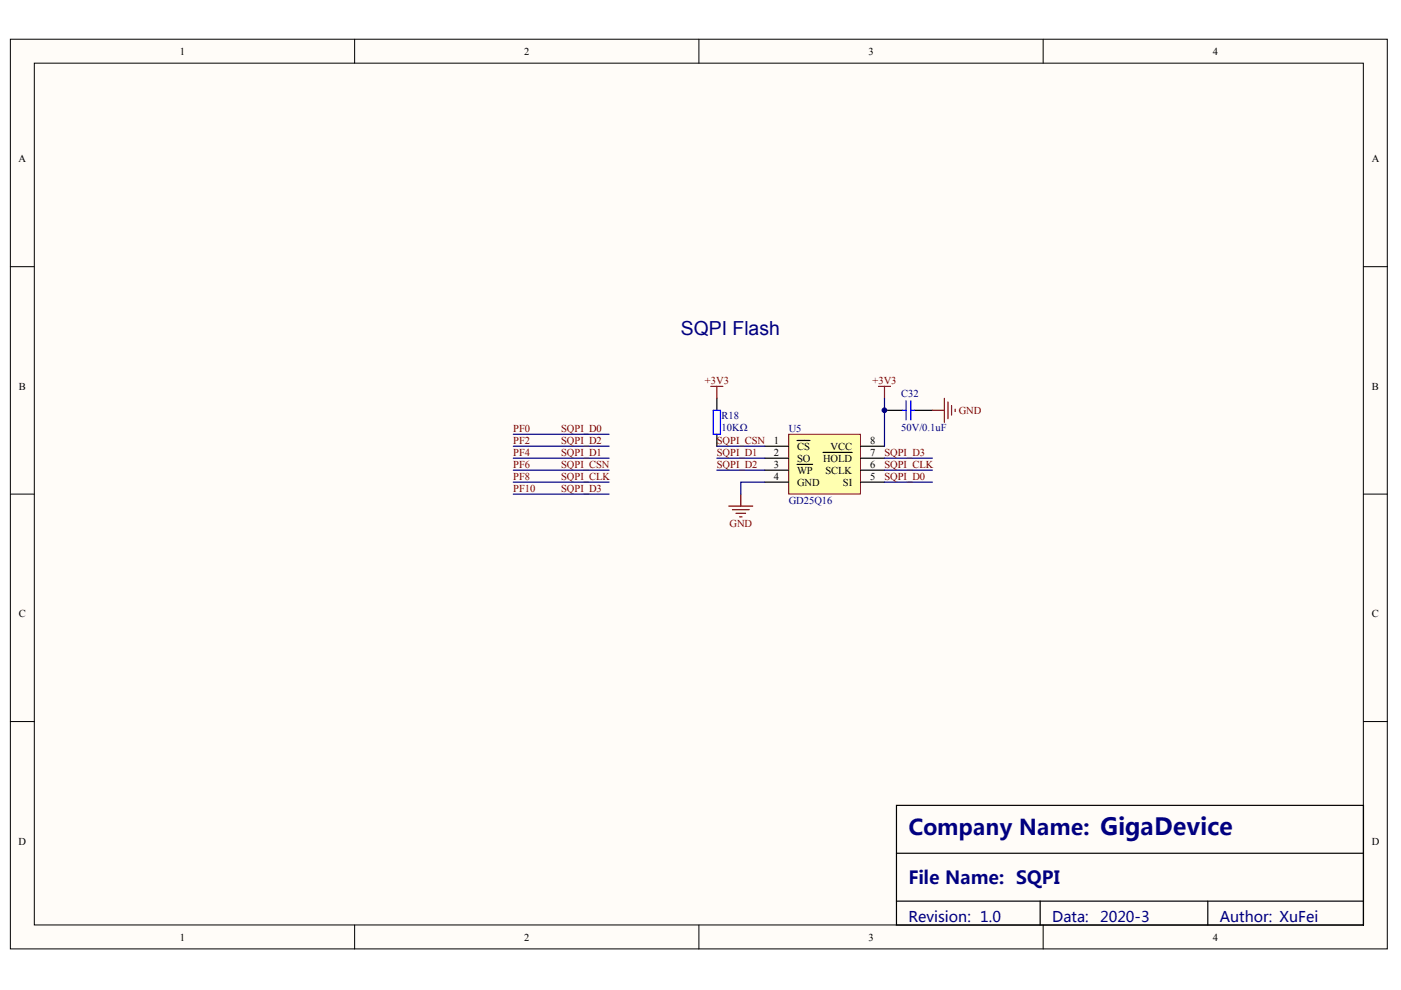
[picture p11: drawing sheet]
<svg xmlns="http://www.w3.org/2000/svg" width="297mm" height="210mm" viewBox="0 0 297 210" stroke-linecap="round" stroke-linejoin="round" font-family="sans-serif">
<defs><g id="words">
<text font-size="4.6" fill="#000080" x="192.6" y="177.1">Company Name: GigaDevice</text>
<text font-size="4.1" fill="#000080" x="144.4" y="70.9">SQPI Flash</text>
<text font-size="3.8" fill="#000080" x="192.6" y="187.5">File Name: SQPI</text>
<g font-size="3.1" fill="#000080">
<text x="192.6" y="195.4">Revision: 1.0</text>
<text x="223.1" y="195.4">Data:</text>
<text x="233.2" y="195.4">2020-3</text>
<text x="258.6" y="195.4">Author: XuFei</text>
</g>
<g font-size="2.2">
<text x="38.1" y="11.6">1</text>
<text x="111.1" y="11.6">2</text>
<text x="184.1" y="11.6">3</text>
<text x="257.1" y="11.6">4</text>
<text x="3.9" y="34.4">A</text>
<text x="290.8" y="34.4">A</text>
<text x="4" y="82.6">B</text>
<text x="290.9" y="82.6">B</text>
<text x="164.1" y="94.1">1</text>
<text x="169" y="95.4">CS</text>
<text x="176.1" y="95.4">VCC</text>
<text x="184.5" y="94.1">8</text>
<text x="164.1" y="96.7">2</text>
<text x="164.1" y="99.2">3</text>
<text x="164.1" y="101.7">4</text>
<text x="169" y="97.9">SO</text>
<text x="169" y="100.5">WP</text>
<text x="174.5" y="97.9">HOLD</text>
<text x="175" y="100.5">SCLK</text>
<text x="184.5" y="101.7">5</text>
<text x="184.5" y="99.2">6</text>
<text x="184.5" y="96.7">7</text>
<text x="169" y="103">GND</text>
<text x="178.7" y="103">SI</text>
<text x="4" y="130.9">C</text>
<text x="290.9" y="130.9">C</text>
<text x="3.9" y="179.1">D</text>
<text x="290.8" y="179.1">D</text>
<text x="38.1" y="199.4">1</text>
<text x="111.1" y="199.4">2</text>
<text x="184.1" y="199.4">3</text>
<text x="257.1" y="199.4">4</text>
</g>
<g font-size="2.2" fill="#800000">
<text x="149.4" y="81.4">+3V3</text>
<text x="185" y="81.4">+3V3</text>
<text x="203.3" y="87.8">GND</text>
<text x="108.8" y="91.6">PF0</text>
<text x="108.8" y="94.1">PF2</text>
<text x="119" y="91.6">SQPI_D0</text>
<text x="119" y="94.1">SQPI_D2</text>
<text x="152" y="94.1">SQPI_CSN</text>
<text x="108.8" y="96.7">PF4</text>
<text x="108.8" y="99.2">PF6</text>
<text x="108.8" y="101.7">PF8</text>
<text x="119" y="99.2">SQPI_CSN</text>
<text x="119" y="101.7">SQPI_CLK</text>
<text x="119" y="96.7">SQPI_D1</text>
<text x="152" y="96.7">SQPI_D1</text>
<text x="152" y="99.2">SQPI_D2</text>
<text x="187.5" y="99.2">SQPI_CLK</text>
<text x="187.5" y="101.7">SQPI_D0</text>
<text x="187.5" y="96.7">SQPI_D3</text>
<text x="108.8" y="104.3">PF10</text>
<text x="119" y="104.3">SQPI_D3</text>
<text x="154.7" y="111.8">GND</text>
</g>
<g font-size="2.2" fill="#000080">
<text x="153" y="88.8">R18</text>
<text x="191.1" y="84.2">C32</text>
<text x="153" y="91.3">10KΩ</text>
<text x="167.2" y="91.6">U5</text>
<text x="191.1" y="91.3">50V/0.1uF</text>
<text x="167.2" y="106.8">GD25Q16</text>
</g>
</g></defs>
<g fill="#fffcf8" stroke="#000" stroke-width=".21">
<path d="M2.2 8.3h291.9v192.9h-291.9z"/>
<path d="M7.3 13.4h281.8v182.7h-281.8z"/>
</g>
<path d="M75.2 8.3v5.1M148.2 8.3v5.1M221.2 8.3v5.1M2.2 56.5h5.1M289.1 56.5h5.1M2.2 104.8h5.1M289.1 104.8h5.1M2.2 153h5.1M289.1 153h5.1M75.2 196.1v5.1M148.2 196.1v5.1M221.2 196.1v5.1" fill="none" stroke="#000" stroke-width=".21"/>
<path d="M190.1 170.8h99v25.3h-99zM190.1 180.9h99M190.1 191.1h99M220.5 191.1v5M256.1 191.1v5" fill="none" stroke="#000" stroke-width=".25"/>
<path d="M167.2 92.1h15.2v12.6h-15.2z" fill="#ffffb0" stroke="#800000" stroke-width=".21"/>
<g fill="none" stroke="#000" stroke-width=".25">
<path d="M152 84.5v2.5M152 92.1v2.5M162.1 94.6h5.1M162.1 97.2h5.1M162.1 99.7h5.1M169 93.4h2.7M169 98.5h3.3M174.5 95.9h6.2M182.5 94.6h5M182.5 97.2h5M182.5 99.7h5M187.5 87h3.8"/>
<path d="M193.9 87h3.8M162.1 102.2h5.1M182.5 102.2h5"/>
</g>
<g fill="none" stroke="#800000" stroke-width=".25">
<path d="M150.7 81.9h2.6M152 81.9v2.6M186.3 81.9h2.5M187.5 81.9v2.6M197.7 87h2.5M200.2 84.5v5M201 85.2v3.6M201.7 86v2M202.5 86.7v.6M154.5 107.3h5.1M155.3 108.1h3.5M156 108.8h2.1"/>
<path d="M156.8 109.6h.5M157.1 104.8v2.5"/>
</g>
<g fill="none" stroke="#000080" stroke-width=".25">
<path d="M108.8 94.6h20.3M108.8 97.2h20.3M108.8 99.7h20.3M108.8 92.1h20.3M152 94.6h10.1M152 97.2h10.1M152 99.7h10.1M187.5 97.2h10.2M187.5 99.7h10.2M187.5 84.5v10.1M108.8 102.2h20.3M108.8 104.8h20.3"/>
<path d="M162.1 102.2h-5v2.6M187.5 102.2h10.2"/>
</g>
<path d="M151.2 87h1.5v5.1h-1.5zM191.3 87h.8M192.1 85v4M193.1 87h.8M193.1 85v4" fill="none" stroke="#00f" stroke-width=".25"/>
<circle cx="187.5" cy="87" r=".5" fill="#000080" stroke="#000080" stroke-width=".21"/>
<use href="#words"/>
</svg>
